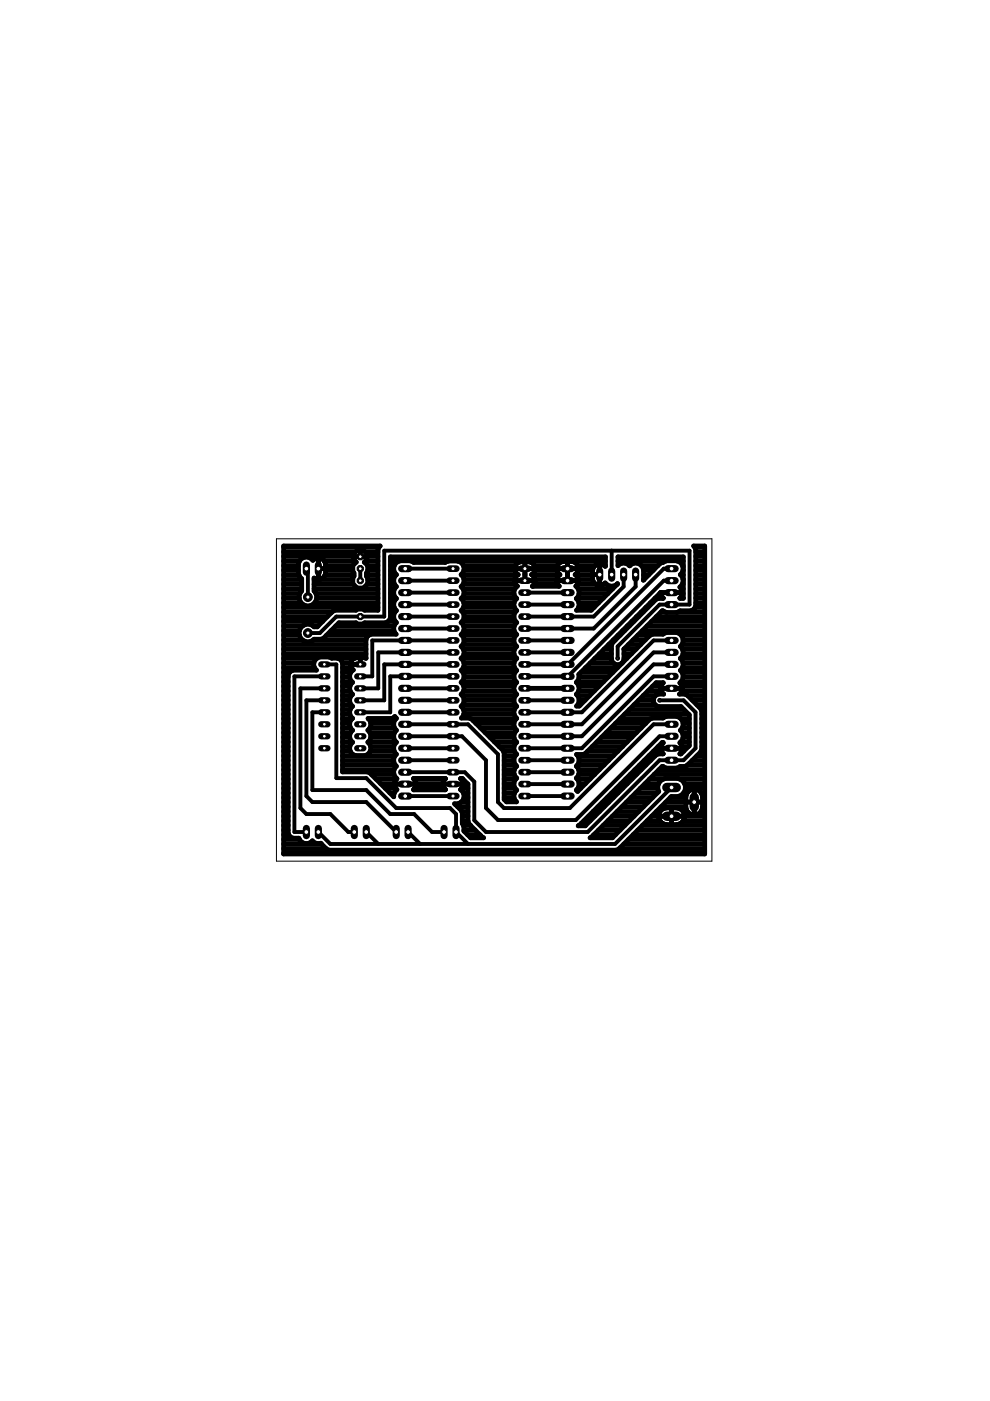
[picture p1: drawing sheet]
<svg xmlns="http://www.w3.org/2000/svg" width="210mm" height="297mm" viewBox="0 0 210 297" stroke-linecap="round" stroke-linejoin="round" font-family="sans-serif">
<g fill="none" stroke="#000" stroke-width="1">
<path d="M60.1 119h3.4M60.1 119.9h3.2M60.1 118h14.9M60.1 117h15.3M60.1 116h20.2M67.5 118.3v4.6M67.5 119.9v.1M67.5 119h.1M68.8 119h6.5M69 119.9h5.8M75 118h2.8M75.8 116.6h1.2l.8 .8v1.2l-.6 .6 .8 .7v1.3l-.3 .3v.7l.3 .2v1.4l-1 .9h-1.3l-.9-.9v-1.4l.3-.2v-.7l-.3-.3v-1.3l.7-.7-.5-.6v-1.2z"/>
<path d="M76.4 116.6v1.4M76.4 118h.1M76.4 117h.1M77.3 117h2.8M77.5 119h2.6M77.8 118h2.3M78 119.9h2.1M82.8 119h1.9M82.8 119.9h.8M87.1 119h41.3M95 119l-.6 .3h-6.7l-.7-.4h-2.2a1.7 1.7 0 0 0-1.3 2M97.1 119a1.65 1.65 0 0 1 1.3 1.9"/>
<path d="M98.3 119.9h11M111.3 119.1v4M111.3 119.9v.1M113.3 119.9h4.9M118.2 120l.6-.7 .6-.3 2.3 .1 .8 .9M118.2 120l-.1 .9M120.3 119l.1 4.1M120.3 119.9l.1 .1M122.5 119.9h3.7M122.5 120l.1 .9M127.1 119.5v4.6M127.1 119.9l.1 .1"/>
<path d="M128.2 119.9h.2M131 119h10.2M133.5 119.9h.1M133.5 120a1.68 1.68 0 0 1 1.7-.6 1.68 1.68 0 0 1 1.2 1.3v2.3l3.6-3.6 1.3-.5h2.2a1.7 1.7 0 0 1 1.3 2M133.5 120a1.61 1.61 0 0 0-2.5-.1v-1.8h13.9v8.8l-.8-.1a1.57 1.57 0 0 0 .4-2M136 119.9h3.5M143.6 119h1.3M144.7 119.9h.2M147.3 116h2.1M147.5 119h1.9M147.5 119.9h1.9M147.5 118h1.9"/>
<path d="M147.5 117h1.9M60.1 122.9h3.9M60.1 139.6h7M60.1 138.6h17.5M60.1 137.6h17.5M60.1 136.7h17.5M60.1 135.7h4M60.1 134.7h3.4M60.1 133.7h3.4M60.1 132.7h4.1M60.1 131.7h8.3M60.1 130.7h9.3"/>
<path d="M60.1 129.8h10.3M60.1 128.8h20M60.1 127.8h3.8M60.1 126.8h3.3M60.1 125.8h3.5M60.1 124.8h3.9M60.1 123.9h3.9M60.1 121.9h3.3M60.1 120.9h3.2M66.4 132.7h1M66.4 135.7h11.2M66.6 122.9h8.2"/>
<path d="M66.6 124.8h13.5M66.6 123.9h8.3M66.7 127.8h13.4M67 125.8h13.1M67.1 126.8h13M67.5 121.9h.1M67.5 120.9h.1M68.9 121.9l.1-2.2a1.53 1.53 0 0 0-1-1.4 1.53 1.53 0 0 0-1.7 .5 1.7 1.7 0 0 0-1.7-.7 1.7 1.7 0 0 0-1.3 1.4v2.2l.2 .6 .5 .4v2.6a1.86 1.86 0 0 0 0 2.6 1.86 1.86 0 0 0 2.6 0 1.86 1.86 0 0 0 0-2.6v-2.7l.8 .3M68.9 121.9l-.6 .7-.7 .3M68.9 121.9h6.2M69 120.6h-1.5M69 120.9h5.8"/>
<path d="M69.2 134.7h9M70.2 133.7h13.3M71.2 132.7h12.4M71.7 139.6h3.4M76.4 139.4v1.5M76.4 139.6h.1M77.6 139.6h.1M77.6 139.6l-2-.2a1.44 1.44 0 0 0-1.3 1.1M77.7 121.9h2.4M77.9 123.9h2.2M78 122.9h2.1M78 120.9h2.1"/>
<path d="M78.2 134.7l-.6 .8v4.1M82.3 131.7h1.5M82.8 122.9h.7M82.8 130.7h.7M82.8 129.8h.9M82.8 128.8h.8M82.8 127.8h.7M82.8 126.8h1.1M82.8 125.8h.7M82.8 124.8h.9M82.8 123.9h.9M82.8 121.9h1.2"/>
<path d="M82.8 120.9h.7M83.5 120.9l.6 .9a1.63 1.63 0 0 0 0 2.6 1.63 1.63 0 0 0 0 2.5 1.63 1.63 0 0 0 0 2.6l-.4 .3M83.7 129.8a1.67 1.67 0 0 0 .4 2.2 1.62 1.62 0 0 0-.1 2.5h-5.3l-.5 .2M97.8 139.6l.3 .4 .3 .5M97.8 139.6h11.8M97.8 121.9h11.9M97.9 126.8h11.6M97.9 134.7h11.5M98 131.7h11.3M98.1 129.8h11.1M98.1 136.7h11.1M98.2 124.8h11"/>
<path d="M98.2 123.9h11.1M98.2 137.6h10.9M98.3 128.8h10.8M98.3 132.7h10.8M98.3 133.7h10.7M98.3 127.8h10.7M98.4 120.9h10.8M98.4 120.9l-.3 .6-.3 .3a1.57 1.57 0 0 1 0 2.6 1.57 1.57 0 0 1 0 2.5 1.57 1.57 0 0 1 0 2.6 1.56 1.56 0 0 1 0 2.5 1.56 1.56 0 0 1 0 2.5 1.55 1.55 0 0 1 0 2.6 1.57 1.57 0 0 1 0 2.5M98.4 122.9h10.7M98.4 138.6h10.6M98.4 135.7h10.6M98.4 130.7h10.6"/>
<path d="M98.4 125.8h10.6M109.1 123.1h4.4M109.1 120.6h4.4M109.2 120.9a1.46 1.46 0 0 1 1.3-1.8h1.6a1.44 1.44 0 0 1 1.3 1.8M109.2 120.9l.1 .4 .6 .5a1.44 1.44 0 0 0-.6 2.1M109.3 123.9l.4 .4M109.6 139.6l-.6 .9M109.7 124.3h.1M109.7 124.3a1.64 1.64 0 0 0-.1 2.6 1.6 1.6 0 0 0 0 2.6 1.6 1.6 0 0 0 0 2.5 1.6 1.6 0 0 0 0 2.5 1.58 1.58 0 0 0 0 2.6 1.6 1.6 0 0 0 0 2.5M111.3 120.6h.1M111.3 122.9h.1M111.3 121.9h.1"/>
<path d="M111.3 120.9h.1M112.7 121.8l.1 .1M112.8 121.9a1.47 1.47 0 0 1 .4 2M112.8 121.9h5.8M112.9 124.3h.1M113.2 123.9l-.3 .4M113.2 123.9h5.1M113.4 120.9l-.3 .6-.4 .3M113.4 120.9h4.7M113.4 122.9h4.7M118 123.1h4.6M118 120.6h4.6"/>
<path d="M118.1 120.9l.2 .5 .4 .4a1.53 1.53 0 0 0-.1 2.5h-5.7M120.3 120.6h.1M120.3 122.9h.1M120.3 121.9h.1M120.3 120.9h.1M122 121.9h3.6M122.3 126.8h5.6M122.4 123.9h3.9M122.6 120.9l-.7 .9a1.53 1.53 0 0 1 .2 2.5 1.66 1.66 0 0 1 .1 2.6 1.61 1.61 0 0 1 0 2.5h3.1l5.6-5.7a1.65 1.65 0 0 1-2.6-.1 1.54 1.54 0 0 1-1.6 .4 1.54 1.54 0 0 1-1.1-1.3v-1.8a1.53 1.53 0 0 1 1.1-1.3 1.53 1.53 0 0 1 1.6 .5l.1-2h-45.6v12.9l-.2 .5-.4 .3-.5 .2h-4.4l-.3 .3h-1.3l-.2-.3h-3.6l-3.3 3.3-.5 .2h-1.5a1.86 1.86 0 0 1-2.7 0 1.86 1.86 0 0 1 0-2.6 1.86 1.86 0 0 1 2.7 0h.7l3.3-3.3 .4-.2h4.5l.2-.3h1.3l.3 .3h2.8v-12.9l.5-.7h-20.5v65.3h89.3v-65.3h-2.3l.4 .7v11.9l-.2 .5-.4 .4-.4 .2h-2.3l-.7 .4h-2.2l-.9-.4-8.1 8.1M122.6 124.8h7.3M122.6 120.9h3M122.6 122.9h3.1"/>
<path d="M122.7 128.8h3.3M122.7 127.8h4.2M122.8 125.8h6.1M125.6 121.8h1.5M126.1 139.6h3.5M127.1 138.6h2.5M127.1 121.8l.1 .1M127.1 123.9h.1M127.1 122.9h.1M127.1 121.9h.1M127.1 120.9h.1M128 123.9h.6"/>
<path d="M128.1 137.6h1.5M129.1 136.7h.6M130 135.7h.5M130.8 123.9h.1M131 134.7h.5M132 133.7h.5M132.3 139.6h.6M132.3 138.6h1.6M132.3 137.6h2.6M133 132.7h.4M133.2 136.7h2.6M134 131.7h.4"/>
<path d="M134.2 135.7h2.6M134.9 130.7h.5M135.2 134.7h2.6M135.9 129.8h.5M136.2 133.7h13.2M136.4 122.9h.1M136.4 121.9h1.1M136.4 120.9h2.1M136.9 128.8h.5M137.2 132.7h12.2M137.8 134.7l.5-.2h2.3l.7-.4h2.2a1.69 1.69 0 0 1 1.3 1.2 1.69 1.69 0 0 1-.5 1.8 1.64 1.64 0 0 1 0 2.5M137.8 134.7l-15 15h-.6l.3-.3"/>
<path d="M137.9 127.8h.5M138.2 131.7h11.2M138.9 126.8h1.7M139.1 130.7h10.3M139.9 125.8h.2M140.1 125.6h4.6M140.1 125.6l-17.4 17.4a1.56 1.56 0 0 1-.5 1.7 1.63 1.63 0 0 1 0 2.5 1.66 1.66 0 0 1 .3 2.2M140.1 125.6l.1 .6 .4 .6M140.1 129.8h1M140.6 126.8l-1 .1-.5 .2-9.3 9.2-.2 .5v3.1a1.35 1.35 0 0 0 1.4 1.1 1.35 1.35 0 0 0 1.3-1.1v-2.3M142.4 125.6v.1M143.7 129.8h5.7"/>
<path d="M144.2 126.8h.7M144.3 139.6l.3 .3 .2 .6M144.3 139.6h5.1M144.3 121.9h.6M144.4 134.7h5M144.5 124.8h.4M144.6 136.7h4.8M144.7 125.8h.2M144.7 123.9h.2M144.7 137.6h4.7M144.8 120.9l-.5 .9a1.66 1.66 0 0 1-.2 2.7l.4 .3M144.8 122.9h.1"/>
<path d="M144.8 138.6h4.6M144.8 135.7h4.6M144.8 120.9h.1M147.4 128.8h2M147.5 122.9h1.9M147.5 127.8h1.9M147.5 126.8h1.9M147.5 125.8h1.9M147.5 124.8h1.9M147.5 123.9h1.9M147.5 121.9h1.9M147.5 120.9h1.9"/>
<path d="M60.1 159.3h1M60.1 158.3h1M60.1 157.3h1M60.1 156.3h1M60.1 155.3h1M60.1 154.3h1M60.1 153.4h1M60.1 152.4h1M60.1 151.4h1M60.1 150.4h1M60.1 149.4h1M60.1 148.5h1"/>
<path d="M60.1 147.5h1M60.1 146.5h1M60.1 145.5h1M60.1 144.5h1M60.1 143.5h1M60.1 142.6h1.3M60.1 141.6h6.6M60.1 140.6h6.4M66.5 140.6l.3-.6 .4-.5 .6-.2h1.9l.6 .3h1.3l.5 .1 .3 .4 .2 .5v23.1h5.3l.5 .2 5.1 5v-.4l.2-.6 .5-.5a1.51 1.51 0 0 1 0-2.3 1.67 1.67 0 0 1-.1-2.6 1.64 1.64 0 0 1 0-2.6 1.64 1.64 0 0 1 0-2.5 1.63 1.63 0 0 1 0-2.6 1.63 1.63 0 0 1 0-2.5l-.4-.4-.7 .4h-5a1.56 1.56 0 0 1 0 2.5 1.57 1.57 0 0 1 0 2.6 1.59 1.59 0 0 1 .6 1.6 1.59 1.59 0 0 1-1.2 1.2M72.6 159.3h1.7M72.6 158.3h1.6M72.6 157.3h2.1"/>
<path d="M72.6 156.3h1.5M72.6 155.3h1.7M72.6 154.3h1.8M72.6 153.4h1.5M72.6 152.4h2.1M72.6 151.4h1.6M72.6 150.4h1.7M72.6 149.4h1.8M72.6 148.5h1.5M72.6 147.5h1.9M72.6 146.5h1.7M72.6 145.5h1.6"/>
<path d="M72.6 144.5h2M72.6 143.5h1.5M72.6 142.6h1.8M72.6 141.6h1.9M72.6 140.6h1.7M74.3 140.9h2.1M74.3 140.5a1.42 1.42 0 0 0 .6 1.5l-.5 .5M74.4 142.5a1.59 1.59 0 0 0 .4 2.2 1.57 1.57 0 0 0 0 2.5 1.57 1.57 0 0 0 0 2.6 1.57 1.57 0 0 0 0 2.5 1.57 1.57 0 0 0 0 2.5 1.57 1.57 0 0 0 0 2.6 1.59 1.59 0 0 0-.6 1.6 1.59 1.59 0 0 0 1.2 1.2M76.4 140.9h.1M76.4 140.6h.1M78.1 157.3h5.9M78.1 152.4h5.8"/>
<path d="M78.4 155.3h5.3M78.4 154.3h5.3M78.5 159.3h5.1M78.6 158.3h4.9M78.6 156.3h4.9M78.6 153.4h4.9M97.9 144.5h11.5M98 147.5h11.3M98.1 149.4h11.1M98.1 142.6h11.1M98.2 141.6h10.9M98.3 150.4h10.8"/>
<path d="M98.3 146.5h10.8M98.3 145.5h10.7M98.3 151.4h10.7M98.4 140.5v.7l-.3 .6-.3 .3a1.57 1.57 0 0 1 0 2.6 1.57 1.57 0 0 1 0 2.5 1.57 1.57 0 0 1 0 2.6 1.58 1.58 0 0 1 0 2.5h1.7l.5 .1 6.7 6.8 .2 .4v9.9l.5 .5h2.1a1.59 1.59 0 0 1 .1-2.5 1.6 1.6 0 0 1 0-2.5 1.58 1.58 0 0 1 0-2.5 1.62 1.62 0 0 1-.4-2.2M98.4 148.5h10.6M98.4 143.5h10.6M98.4 140.6h10.6M99.8 152.4h9.7M100.9 153.4h8.1M101.9 154.3h7.3M102.9 155.3h6.3M103.9 156.3h5.1"/>
<path d="M104.8 157.3h4.7M105.8 158.3h3.2M106.7 159.3h2.4M109 140.5v.7l.6 .9a1.6 1.6 0 0 0 0 2.6 1.6 1.6 0 0 0 0 2.5 1.6 1.6 0 0 0 0 2.6 1.6 1.6 0 0 0 0 2.5 1.6 1.6 0 0 0 0 2.5 1.6 1.6 0 0 0 0 2.6 1.6 1.6 0 0 0 0 2.5l-.4 .4M111.3 145.9h9M122.2 160h1.4l.5-.2 15-15.1 1.5 .1a1.53 1.53 0 0 0 .1 2.4h-1.1a1.34 1.34 0 0 0-1.1 1.3 1.34 1.34 0 0 0 1.1 1.3h4.8l1.8 1.8v6.5l-1.8 1.8-.3-.1a1.54 1.54 0 0 0 0-2.3 1.66 1.66 0 0 0 .2-2.7 1.68 1.68 0 0 0 .5-1.7 1.68 1.68 0 0 0-1.3-1.2h-2.2l-.7 .4h-2.3l-.5 .1-15.3 15.4-.3-.3a1.63 1.63 0 0 0 0-2.5 1.61 1.61 0 0 0 0-2.5 1.63 1.63 0 0 0 0-2.5zM122.3 144.5h5.7M122.4 147.5h2.6M122.5 149.4h.6M122.7 146.5h3.3M122.7 145.5h4.3M122.8 148.5h1.3"/>
<path d="M122.8 143.5h6.2M123.1 142.6h6.9M124.1 141.6h6.8M124.6 159.3h6.4M125.1 140.6h5M125.6 158.3h6.4M126.6 157.3h6.4M127.5 156.3h6.4M128.5 155.3h6.4M129.5 154.3h6.4M130.5 153.4h6.4M131.5 152.4h6.5"/>
<path d="M131.8 140.6h.1M132.5 151.4h13.5M133.4 150.4h11.6M134.4 149.4h4.5M135.4 148.5h3.1M136.4 147.5h2.6M137.4 146.5h2.8M138.3 145.5h1.9M138.5 159.3h1.8M139.5 158.3h.6M140.1 145.9h4.6M140.1 158.6h4.6"/>
<path d="M142.4 145.9v.1M142.4 158.6v.1M144.3 157.3h1.9M144.3 152.4h1.9M144.4 144.5h5M144.5 159.3h.5M144.6 146.5h4.8M144.6 145.5h4.8M144.6 142.6h4.8M144.6 158.3h1.3M144.6 154.3h1.6M144.7 155.3h1.5"/>
<path d="M144.7 141.6h4.7M144.8 140.5v.7l-.5 .9a1.66 1.66 0 0 1-.2 2.7 1.53 1.53 0 0 1 0 2.4h1.1l.5 .2 2.9 2.9 .2 .5v8.1l-.2 .5-2.9 2.9-.5 .2h-1l-.7 .4h-2.2l-.9-.4-15.3 15.1h4.8l9.8-9.8a1.86 1.86 0 0 1 1.3-2.7h2.8a1.94 1.94 0 0 1 1.5 1.9 1.94 1.94 0 0 1-1.5 1.9h-1.5l-11.2 11.2-.4 .2h-60.9l-.5-.2-1.3-1.3a1.58 1.58 0 0 1-1.8-.5 1.66 1.66 0 0 1-2.8-.6h-1.2l-.5-.2-.4-.4-.2-.4v-33.5l.2-.5 .4-.4 .5-.2h4.9l-.6-.9v-.6M144.8 156.3h1.4M144.8 153.4h1.4M144.8 143.5h4.6M144.8 140.6h4.6M145.8 147.5h3.6M146.8 148.5h2.6M147.7 149.4h1.7M148.6 159.3h.8M148.7 150.4h.7M148.8 158.3h.6"/>
<path d="M148.8 157.3h.6M148.8 156.3h.6M148.8 155.3h.6M148.8 154.3h.6M148.8 153.4h.6M148.8 152.4h.6M148.8 151.4h.6M60.1 160.3h1M60.1 173h1M60.1 179.9h9.1M60.1 178.9h8.1M60.1 178h3.4"/>
<path d="M60.1 177h1.1M60.1 176h1M60.1 175h1M60.1 174h1M60.1 172.1h1M60.1 171.1h1M60.1 170.1h1M60.1 169.1h1M60.1 168.1h1M60.1 167.1h1M60.1 166.2h1M60.1 165.2h1"/>
<path d="M60.1 164.2h1M60.1 163.2h1M60.1 162.2h1M60.1 161.2h1M72.6 160.3h11.1M72.6 163.2h10.9M72.6 162.2h11.2M72.6 161.2h10.9M78.7 164.2h4.8M79.7 165.2h4.4M80.7 166.2h2.9M81.7 167.1h2.2"/>
<path d="M82.7 168.1h.9M83.6 166.2h4.6M85.9 166.2v.1M87.7 165l6.7 .1a1.48 1.48 0 0 0 0 2.3l-6.7 .1a1.75 1.75 0 0 0 0-2.5zM87.7 165.2h6.7M87.9 167.1h6.3M88.2 166.2h5.7M93.9 166.2h4.3M96.1 166.2v.1M97 171.1h2.2M97.7 165.1l.3-.1 1.2 1.3v7.9l.6 .8 2.7 2.6h-2.7l-1.4-1.4v-.9l-.4-.7v-2.3l-.2-.4-1.4-1.5a1.66 1.66 0 0 0 1.9-.9 1.66 1.66 0 0 0-.6-2.1 1.5 1.5 0 0 0 0-2.3zM97.7 170.1h1.5"/>
<path d="M97.7 165.2h.4M97.9 172.1h1.3M97.9 167.1h1.3M98 173h1.2M98 174h1.2M98.2 166.2h.9M98.2 175h1.6M98.2 168.1h1M98.4 176h2.4M98.4 169.1h.8M99.1 177h2.6M106.9 160.3h2.3"/>
<path d="M106.9 169.1h2.1M106.9 168.1h2.2M106.9 167.1h2.3M106.9 166.2h2.1M106.9 165.2h2.5M106.9 164.2h2.1M106.9 163.2h2.2M106.9 162.2h2.4M106.9 161.2h2.1M122.4 165.2h2.7M122.4 162.2h5.7M122.5 160.3h7.5"/>
<path d="M122.5 167.1h.6M122.6 175.1l17.8-17.7h.2a1.69 1.69 0 0 0 0 2.4l-1 .1-.5 .2-15 15zM122.7 164.2h3.4M122.7 163.2h4.4M122.8 175h1.3M122.8 166.2h1.3M122.8 161.2h6.2M123.8 174h1.3M124.8 173h1.3M125.8 172.1h1.3M125.9 177h4.6M126.7 171.1h1.4"/>
<path d="M126.9 176h4.6M127.7 170.1h1.4M127.9 175h4.6M128.7 169.1h1.3M128.9 174h4.6M129.7 168.1h1.3M129.9 173h4.6M130.7 167.1h1.3M130.8 172.1h4.6M131.3 179.9h18.1M131.7 166.2h1.3M131.8 171.1h4.6"/>
<path d="M132.3 178.9h17.1M132.7 165.2h1.3M132.8 170.1h4.6M133.3 178h16.1M133.6 164.2h1.4M133.8 169.1h4.6M134.2 177h15.2M134.6 163.2h1.4M134.8 168.1h4.6M135.2 176h14.2M135.6 162.2h1.3M135.7 167.1h3.8"/>
<path d="M136.2 175h13.2M136.6 161.2h1.3M136.7 166.2h3M137.2 174h2.7M137.6 160.3h1.3M137.7 165.2h3M138.2 173h11.2M138.7 164.2h10.7M139.1 172.1h.8M139.7 163.2h9.7M139.9 174a1.76 1.76 0 0 1 1.4-2.7h2.2a1.76 1.76 0 0 1 1.4 2.7M139.9 174l.7 .6 .7 .2h2.4l.7-.3 .5-.5"/>
<path d="M140.1 171.1h5.3M141.1 170.1h4.3M142.1 169.1h3.3M142.4 173v.1M142.4 171.3v3.5M142.4 174v.1M142.4 172.1h.1M144.1 165.2h5.3M144.8 172.1h.9M144.9 174h4.5M144.9 168.1h.8M145.1 166.2h4.3"/>
<path d="M145.3 167.1h4.1M145.4 170.1h3.5M145.7 172l-.3-.8v-2.2a1.77 1.77 0 0 1 1.8-1.7 1.77 1.77 0 0 1 1.7 1.7v2.2l-.2 .8M145.7 172a1.77 1.77 0 0 0 3 0M145.8 162.2h3.6M146.7 161.2h2.7M147.2 169.1h.1M147.2 167.3v5.5M147.2 170.1h.1M147.2 172.1h.1M147.2 171.1h.1M147.2 168.1h.1"/>
<path d="M147.7 160.3h1.7M148.6 172.1h.8M148.7 168.1h.7M148.9 171.1h.5M148.9 170.1h.5M148.9 169.1h.5M60.1 180.9h89.3"/>
</g>
<g fill="none" stroke="#000" stroke-width=".83">
<path d="M129.7 116.8v5M65 120.6h.3v6M65.3 134.2h2.5l3.5-3.5h10.2v-13.9h64.7v11.4h-6.4l-8.8 8.9v2.5M76.4 120.6v2.5M85.9 130.7h10.2M85.9 128.2h10.2M85.9 133.3h10.2M85.9 125.6h10.2M85.9 120.6h10.2M85.9 123.1h10.2M96.1 138.3h-15.9v7.6h-3.8M96.1 135.8h-17.2v7.6h-2.5"/>
<path d="M111.3 128.2h9M111.3 138.3h9M111.3 135.8h9M111.3 125.6h9M132.2 121.8v2.6l-6.3 6.3h-14.6M134.8 121.8v2.6l-8.9 8.9h-14.6M142.4 138.3h-3.8l-15.2 15.3h-12.1M142.4 135.8h-3.8l-15.2 15.2h-12.1M142.4 120.6h-1.7l-20.3 20.3h-9.1M142.4 123.1h-1.7l-20.3 20.3h-9.1M68.8 143.4h-6.4v33h2.6M68.8 145.9h-5.1v25.4l1.3 1.3h5l3.9 3.8h1.2"/>
<path d="M68.8 151h-2.6v16.5h11.5l5 5.1h5.1l3.8 3.8h2.5M68.8 148.5h-3.8v20.3l1.2 1.3h11.5l6.3 6.3M68.8 140.9h2.5v24.1h6.4l6.3 6.3h11.4l1.3 1.3v3.8l2.5 2.5M85.9 148.5h10.2M85.9 153.6h13.3l6.4 6.3v10.2l1.2 1.2h14l17.8-17.7h3.8M85.9 156.1h12.1l5 5.1v10.1l2.6 2.6h16.5l17.7-17.8h2.6M85.9 151h10.2M85.9 145.9h10.2M85.9 158.6h10.2M96.1 140.9h-14.6v7.6h-5.1M96.1 143.4h-13.4v7.6h-6.3M111.3 148.5h9"/>
<path d="M139.8 148.5h5.1l2.6 2.5v7.6l-2.6 2.6h-5.1l-15.2 15.2h-21.6l-2.4-2.5v-8.2l-2-2h-12.7M142.4 140.9h-3.8l-15.2 15.2h-12.1M142.4 143.4h-3.8l-15.2 15.2h-12.1M77.7 176.4l2.5 2.5M85.9 166.2h10.2M85.9 161.2h10.2M85.9 168.8h10.2M86.5 176.4l2.6 2.5M111.3 166.2h9M111.3 163.7h9M111.3 161.2h9M111.3 168.8h9"/>
<path d="M142.4 167l-12 11.9h-60.4l-2.5-2.5"/>
</g>
<path d="M141.6 145.9h1.6" fill="none" stroke="#000" stroke-width="1.5"/>
<circle cx="142.4" cy="145.9" r=".51" fill="#fff" stroke="#000" stroke-width=".21"/>
<path d="M141.6 143.4h1.6" fill="none" stroke="#000" stroke-width="1.5"/>
<circle cx="142.4" cy="143.4" r=".51" fill="#fff" stroke="#000" stroke-width=".21"/>
<path d="M141.6 140.9h1.6" fill="none" stroke="#000" stroke-width="1.5"/>
<circle cx="142.4" cy="140.9" r=".51" fill="#fff" stroke="#000" stroke-width=".21"/>
<path d="M141.6 138.3h1.6" fill="none" stroke="#000" stroke-width="1.5"/>
<circle cx="142.4" cy="138.3" r=".51" fill="#fff" stroke="#000" stroke-width=".21"/>
<path d="M141.6 135.8h1.6" fill="none" stroke="#000" stroke-width="1.5"/>
<circle cx="142.4" cy="135.8" r=".51" fill="#fff" stroke="#000" stroke-width=".21"/>
<path d="M67.5 119.8v1.5" fill="none" stroke="#000" stroke-width="1.5"/>
<circle cx="67.5" cy="120.6" r=".51" fill="#fff" stroke="#000" stroke-width=".21"/>
<path d="M65 119.8v1.5" fill="none" stroke="#000" stroke-width="1.5"/>
<circle cx="65" cy="120.6" r=".51" fill="#fff" stroke="#000" stroke-width=".21"/>
<path d="M119.6 120.6h1.5" fill="none" stroke="#000" stroke-width="1.5"/>
<circle cx="120.3" cy="120.6" r=".51" fill="#fff" stroke="#000" stroke-width=".21"/>
<path d="M119.6 123.1h1.5" fill="none" stroke="#000" stroke-width="1.5"/>
<circle cx="120.3" cy="123.1" r=".51" fill="#fff" stroke="#000" stroke-width=".21"/>
<path d="M119.6 125.6h1.5" fill="none" stroke="#000" stroke-width="1.5"/>
<circle cx="120.3" cy="125.6" r=".51" fill="#fff" stroke="#000" stroke-width=".21"/>
<path d="M119.6 128.2h1.5" fill="none" stroke="#000" stroke-width="1.5"/>
<circle cx="120.3" cy="128.2" r=".51" fill="#fff" stroke="#000" stroke-width=".21"/>
<path d="M119.6 130.7h1.5" fill="none" stroke="#000" stroke-width="1.5"/>
<circle cx="120.3" cy="130.7" r=".51" fill="#fff" stroke="#000" stroke-width=".21"/>
<path d="M119.6 133.3h1.5" fill="none" stroke="#000" stroke-width="1.5"/>
<circle cx="120.3" cy="133.3" r=".51" fill="#fff" stroke="#000" stroke-width=".21"/>
<path d="M119.6 135.8h1.5" fill="none" stroke="#000" stroke-width="1.5"/>
<circle cx="120.3" cy="135.8" r=".51" fill="#fff" stroke="#000" stroke-width=".21"/>
<path d="M119.6 138.3h1.5" fill="none" stroke="#000" stroke-width="1.5"/>
<circle cx="120.3" cy="138.3" r=".51" fill="#fff" stroke="#000" stroke-width=".21"/>
<path d="M119.6 140.9h1.5" fill="none" stroke="#000" stroke-width="1.5"/>
<circle cx="120.3" cy="140.9" r=".51" fill="#fff" stroke="#000" stroke-width=".21"/>
<path d="M119.6 143.4h1.5" fill="none" stroke="#000" stroke-width="1.5"/>
<circle cx="120.3" cy="143.4" r=".51" fill="#fff" stroke="#000" stroke-width=".21"/>
<path d="M119.6 145.9h1.5" fill="none" stroke="#000" stroke-width="1.5"/>
<circle cx="120.3" cy="145.9" r=".51" fill="#fff" stroke="#000" stroke-width=".21"/>
<path d="M119.6 148.5h1.5" fill="none" stroke="#000" stroke-width="1.5"/>
<circle cx="120.3" cy="148.5" r=".51" fill="#fff" stroke="#000" stroke-width=".21"/>
<path d="M119.6 151h1.5" fill="none" stroke="#000" stroke-width="1.5"/>
<circle cx="120.3" cy="151" r=".51" fill="#fff" stroke="#000" stroke-width=".21"/>
<path d="M119.6 153.6h1.5" fill="none" stroke="#000" stroke-width="1.5"/>
<circle cx="120.3" cy="153.6" r=".51" fill="#fff" stroke="#000" stroke-width=".21"/>
<path d="M119.6 156.1h1.5" fill="none" stroke="#000" stroke-width="1.5"/>
<circle cx="120.3" cy="156.1" r=".51" fill="#fff" stroke="#000" stroke-width=".21"/>
<path d="M119.6 158.6h1.5" fill="none" stroke="#000" stroke-width="1.5"/>
<circle cx="120.3" cy="158.6" r=".51" fill="#fff" stroke="#000" stroke-width=".21"/>
<path d="M119.6 161.2h1.5" fill="none" stroke="#000" stroke-width="1.5"/>
<circle cx="120.3" cy="161.2" r=".51" fill="#fff" stroke="#000" stroke-width=".21"/>
<path d="M119.6 163.7h1.5" fill="none" stroke="#000" stroke-width="1.5"/>
<circle cx="120.3" cy="163.7" r=".51" fill="#fff" stroke="#000" stroke-width=".21"/>
<path d="M119.6 166.2h1.5" fill="none" stroke="#000" stroke-width="1.5"/>
<circle cx="120.3" cy="166.2" r=".51" fill="#fff" stroke="#000" stroke-width=".21"/>
<path d="M119.6 168.8h1.5" fill="none" stroke="#000" stroke-width="1.5"/>
<circle cx="120.3" cy="168.8" r=".51" fill="#fff" stroke="#000" stroke-width=".21"/>
<circle cx="76.4" cy="120.6" r=".71" fill="#000" stroke="#000" stroke-width=".21"/>
<circle cx="76.4" cy="120.6" r=".4" fill="#fff" stroke="#000" stroke-width=".21"/>
<circle cx="76.4" cy="118" r=".71" fill="#000" stroke="#000" stroke-width=".21"/>
<circle cx="76.4" cy="118" r=".4" fill="#fff" stroke="#000" stroke-width=".21"/>
<path d="M127.1 121.1v1.5" fill="none" stroke="#000" stroke-width="1.5"/>
<circle cx="127.1" cy="121.8" r=".51" fill="#fff" stroke="#000" stroke-width=".21"/>
<path d="M129.7 121.1v1.5" fill="none" stroke="#000" stroke-width="1.5"/>
<circle cx="129.7" cy="121.8" r=".51" fill="#fff" stroke="#000" stroke-width=".21"/>
<path d="M132.2 121.1v1.5" fill="none" stroke="#000" stroke-width="1.5"/>
<circle cx="132.2" cy="121.8" r=".51" fill="#fff" stroke="#000" stroke-width=".21"/>
<path d="M134.8 121.1v1.5" fill="none" stroke="#000" stroke-width="1.5"/>
<circle cx="134.8" cy="121.8" r=".51" fill="#fff" stroke="#000" stroke-width=".21"/>
<path d="M141.6 128.2h1.6" fill="none" stroke="#000" stroke-width="1.5"/>
<circle cx="142.4" cy="128.2" r=".51" fill="#fff" stroke="#000" stroke-width=".21"/>
<path d="M141.6 125.6h1.6" fill="none" stroke="#000" stroke-width="1.5"/>
<circle cx="142.4" cy="125.6" r=".51" fill="#fff" stroke="#000" stroke-width=".21"/>
<path d="M141.6 123.1h1.6" fill="none" stroke="#000" stroke-width="1.5"/>
<circle cx="142.4" cy="123.1" r=".51" fill="#fff" stroke="#000" stroke-width=".21"/>
<path d="M141.6 120.6h1.6" fill="none" stroke="#000" stroke-width="1.5"/>
<circle cx="142.4" cy="120.6" r=".51" fill="#fff" stroke="#000" stroke-width=".21"/>
<path d="M95.4 120.6h1.4" fill="none" stroke="#000" stroke-width="1.4"/>
<circle cx="96.1" cy="120.6" r=".44" fill="#fff" stroke="#000" stroke-width=".21"/>
<path d="M95.4 123.1h1.4" fill="none" stroke="#000" stroke-width="1.4"/>
<circle cx="96.1" cy="123.1" r=".44" fill="#fff" stroke="#000" stroke-width=".21"/>
<path d="M95.4 125.6h1.4" fill="none" stroke="#000" stroke-width="1.4"/>
<circle cx="96.1" cy="125.6" r=".44" fill="#fff" stroke="#000" stroke-width=".21"/>
<path d="M95.4 128.2h1.4" fill="none" stroke="#000" stroke-width="1.4"/>
<circle cx="96.1" cy="128.2" r=".44" fill="#fff" stroke="#000" stroke-width=".21"/>
<path d="M95.4 130.7h1.4" fill="none" stroke="#000" stroke-width="1.4"/>
<circle cx="96.1" cy="130.7" r=".44" fill="#fff" stroke="#000" stroke-width=".21"/>
<path d="M95.4 133.3h1.4" fill="none" stroke="#000" stroke-width="1.4"/>
<circle cx="96.1" cy="133.3" r=".44" fill="#fff" stroke="#000" stroke-width=".21"/>
<path d="M95.4 135.8h1.4" fill="none" stroke="#000" stroke-width="1.4"/>
<circle cx="96.1" cy="135.8" r=".44" fill="#fff" stroke="#000" stroke-width=".21"/>
<path d="M95.4 138.3h1.4" fill="none" stroke="#000" stroke-width="1.4"/>
<circle cx="96.1" cy="138.3" r=".44" fill="#fff" stroke="#000" stroke-width=".21"/>
<path d="M95.4 140.9h1.4" fill="none" stroke="#000" stroke-width="1.4"/>
<circle cx="96.1" cy="140.9" r=".44" fill="#fff" stroke="#000" stroke-width=".21"/>
<path d="M95.4 143.4h1.4" fill="none" stroke="#000" stroke-width="1.4"/>
<circle cx="96.1" cy="143.4" r=".44" fill="#fff" stroke="#000" stroke-width=".21"/>
<path d="M95.4 145.9h1.4" fill="none" stroke="#000" stroke-width="1.4"/>
<circle cx="96.1" cy="145.9" r=".44" fill="#fff" stroke="#000" stroke-width=".21"/>
<path d="M95.4 148.5h1.4" fill="none" stroke="#000" stroke-width="1.4"/>
<circle cx="96.1" cy="148.5" r=".44" fill="#fff" stroke="#000" stroke-width=".21"/>
<path d="M95.4 151h1.4" fill="none" stroke="#000" stroke-width="1.4"/>
<circle cx="96.1" cy="151" r=".44" fill="#fff" stroke="#000" stroke-width=".21"/>
<path d="M95.4 153.6h1.4" fill="none" stroke="#000" stroke-width="1.4"/>
<circle cx="96.1" cy="153.6" r=".44" fill="#fff" stroke="#000" stroke-width=".21"/>
<path d="M95.4 156.1h1.4" fill="none" stroke="#000" stroke-width="1.4"/>
<circle cx="96.1" cy="156.1" r=".44" fill="#fff" stroke="#000" stroke-width=".21"/>
<path d="M95.4 158.6h1.4" fill="none" stroke="#000" stroke-width="1.4"/>
<circle cx="96.1" cy="158.6" r=".44" fill="#fff" stroke="#000" stroke-width=".21"/>
<path d="M95.4 161.2h1.4" fill="none" stroke="#000" stroke-width="1.4"/>
<circle cx="96.1" cy="161.2" r=".44" fill="#fff" stroke="#000" stroke-width=".21"/>
<path d="M95.4 163.7h1.4" fill="none" stroke="#000" stroke-width="1.4"/>
<circle cx="96.1" cy="163.7" r=".44" fill="#fff" stroke="#000" stroke-width=".21"/>
<path d="M95.4 166.2h1.4" fill="none" stroke="#000" stroke-width="1.4"/>
<circle cx="96.1" cy="166.2" r=".44" fill="#fff" stroke="#000" stroke-width=".21"/>
<path d="M95.4 168.8h1.4" fill="none" stroke="#000" stroke-width="1.4"/>
<circle cx="96.1" cy="168.8" r=".44" fill="#fff" stroke="#000" stroke-width=".21"/>
<path d="M110.6 120.6h1.4" fill="none" stroke="#000" stroke-width="1.4"/>
<circle cx="111.3" cy="120.6" r=".44" fill="#fff" stroke="#000" stroke-width=".21"/>
<path d="M110.6 123.1h1.4" fill="none" stroke="#000" stroke-width="1.4"/>
<circle cx="111.3" cy="123.1" r=".44" fill="#fff" stroke="#000" stroke-width=".21"/>
<path d="M110.6 125.6h1.4" fill="none" stroke="#000" stroke-width="1.4"/>
<circle cx="111.3" cy="125.6" r=".44" fill="#fff" stroke="#000" stroke-width=".21"/>
<path d="M110.6 128.2h1.4" fill="none" stroke="#000" stroke-width="1.4"/>
<circle cx="111.3" cy="128.2" r=".44" fill="#fff" stroke="#000" stroke-width=".21"/>
<path d="M110.6 130.7h1.4" fill="none" stroke="#000" stroke-width="1.4"/>
<circle cx="111.3" cy="130.7" r=".44" fill="#fff" stroke="#000" stroke-width=".21"/>
<path d="M110.6 133.3h1.4" fill="none" stroke="#000" stroke-width="1.4"/>
<circle cx="111.3" cy="133.3" r=".44" fill="#fff" stroke="#000" stroke-width=".21"/>
<path d="M110.6 135.8h1.4" fill="none" stroke="#000" stroke-width="1.4"/>
<circle cx="111.3" cy="135.8" r=".44" fill="#fff" stroke="#000" stroke-width=".21"/>
<path d="M110.6 138.3h1.4" fill="none" stroke="#000" stroke-width="1.4"/>
<circle cx="111.3" cy="138.3" r=".44" fill="#fff" stroke="#000" stroke-width=".21"/>
<path d="M110.6 140.9h1.4" fill="none" stroke="#000" stroke-width="1.4"/>
<circle cx="111.3" cy="140.9" r=".44" fill="#fff" stroke="#000" stroke-width=".21"/>
<path d="M110.6 143.4h1.4" fill="none" stroke="#000" stroke-width="1.4"/>
<circle cx="111.3" cy="143.4" r=".44" fill="#fff" stroke="#000" stroke-width=".21"/>
<path d="M110.6 145.9h1.4" fill="none" stroke="#000" stroke-width="1.4"/>
<circle cx="111.3" cy="145.9" r=".44" fill="#fff" stroke="#000" stroke-width=".21"/>
<path d="M110.6 148.5h1.4" fill="none" stroke="#000" stroke-width="1.4"/>
<circle cx="111.3" cy="148.5" r=".44" fill="#fff" stroke="#000" stroke-width=".21"/>
<path d="M110.6 151h1.4" fill="none" stroke="#000" stroke-width="1.4"/>
<circle cx="111.3" cy="151" r=".44" fill="#fff" stroke="#000" stroke-width=".21"/>
<path d="M110.6 153.6h1.4" fill="none" stroke="#000" stroke-width="1.4"/>
<circle cx="111.3" cy="153.6" r=".44" fill="#fff" stroke="#000" stroke-width=".21"/>
<path d="M110.6 156.1h1.4" fill="none" stroke="#000" stroke-width="1.4"/>
<circle cx="111.3" cy="156.1" r=".44" fill="#fff" stroke="#000" stroke-width=".21"/>
<path d="M110.6 158.6h1.4" fill="none" stroke="#000" stroke-width="1.4"/>
<circle cx="111.3" cy="158.6" r=".44" fill="#fff" stroke="#000" stroke-width=".21"/>
<path d="M110.6 161.2h1.4" fill="none" stroke="#000" stroke-width="1.4"/>
<circle cx="111.3" cy="161.2" r=".44" fill="#fff" stroke="#000" stroke-width=".21"/>
<path d="M110.6 163.7h1.4" fill="none" stroke="#000" stroke-width="1.4"/>
<circle cx="111.3" cy="163.7" r=".44" fill="#fff" stroke="#000" stroke-width=".21"/>
<path d="M110.6 166.2h1.4" fill="none" stroke="#000" stroke-width="1.4"/>
<circle cx="111.3" cy="166.2" r=".44" fill="#fff" stroke="#000" stroke-width=".21"/>
<path d="M110.6 168.8h1.4" fill="none" stroke="#000" stroke-width="1.4"/>
<circle cx="111.3" cy="168.8" r=".44" fill="#fff" stroke="#000" stroke-width=".21"/>
<circle cx="76.4" cy="123.1" r=".71" fill="#000" stroke="#000" stroke-width=".21"/>
<circle cx="76.4" cy="123.1" r=".4" fill="#fff" stroke="#000" stroke-width=".21"/>
<circle cx="76.4" cy="130.7" r=".71" fill="#000" stroke="#000" stroke-width=".21"/>
<circle cx="76.4" cy="130.7" r=".4" fill="#fff" stroke="#000" stroke-width=".21"/>
<path d="M141.6 161.2h1.6" fill="none" stroke="#000" stroke-width="1.5"/>
<circle cx="142.4" cy="161.2" r=".51" fill="#fff" stroke="#000" stroke-width=".21"/>
<path d="M141.6 158.6h1.6" fill="none" stroke="#000" stroke-width="1.5"/>
<circle cx="142.4" cy="158.6" r=".51" fill="#fff" stroke="#000" stroke-width=".21"/>
<path d="M141.6 156.1h1.6" fill="none" stroke="#000" stroke-width="1.5"/>
<circle cx="142.4" cy="156.1" r=".51" fill="#fff" stroke="#000" stroke-width=".21"/>
<path d="M141.6 153.6h1.6" fill="none" stroke="#000" stroke-width="1.5"/>
<circle cx="142.4" cy="153.6" r=".51" fill="#fff" stroke="#000" stroke-width=".21"/>
<circle cx="65.3" cy="126.6" r=".93" fill="#000" stroke="#000" stroke-width=".21"/>
<circle cx="65.3" cy="126.6" r=".44" fill="#fff" stroke="#000" stroke-width=".21"/>
<circle cx="65.3" cy="134.2" r=".93" fill="#000" stroke="#000" stroke-width=".21"/>
<circle cx="65.3" cy="134.2" r=".44" fill="#fff" stroke="#000" stroke-width=".21"/>
<path d="M85.2 120.6h1.5" fill="none" stroke="#000" stroke-width="1.5"/>
<circle cx="85.9" cy="120.6" r=".51" fill="#fff" stroke="#000" stroke-width=".21"/>
<path d="M85.2 123.1h1.5" fill="none" stroke="#000" stroke-width="1.5"/>
<circle cx="85.9" cy="123.1" r=".51" fill="#fff" stroke="#000" stroke-width=".21"/>
<path d="M85.2 125.6h1.5" fill="none" stroke="#000" stroke-width="1.5"/>
<circle cx="85.9" cy="125.6" r=".51" fill="#fff" stroke="#000" stroke-width=".21"/>
<path d="M85.2 128.2h1.5" fill="none" stroke="#000" stroke-width="1.5"/>
<circle cx="85.9" cy="128.2" r=".51" fill="#fff" stroke="#000" stroke-width=".21"/>
<path d="M85.2 130.7h1.5" fill="none" stroke="#000" stroke-width="1.5"/>
<circle cx="85.9" cy="130.7" r=".51" fill="#fff" stroke="#000" stroke-width=".21"/>
<path d="M85.2 133.3h1.5" fill="none" stroke="#000" stroke-width="1.5"/>
<circle cx="85.9" cy="133.3" r=".51" fill="#fff" stroke="#000" stroke-width=".21"/>
<path d="M85.2 135.8h1.5" fill="none" stroke="#000" stroke-width="1.5"/>
<circle cx="85.9" cy="135.8" r=".51" fill="#fff" stroke="#000" stroke-width=".21"/>
<path d="M85.2 138.3h1.5" fill="none" stroke="#000" stroke-width="1.5"/>
<circle cx="85.9" cy="138.3" r=".51" fill="#fff" stroke="#000" stroke-width=".21"/>
<path d="M85.2 140.9h1.5" fill="none" stroke="#000" stroke-width="1.5"/>
<circle cx="85.9" cy="140.9" r=".51" fill="#fff" stroke="#000" stroke-width=".21"/>
<path d="M85.2 143.4h1.5" fill="none" stroke="#000" stroke-width="1.5"/>
<circle cx="85.9" cy="143.4" r=".51" fill="#fff" stroke="#000" stroke-width=".21"/>
<path d="M85.2 145.9h1.5" fill="none" stroke="#000" stroke-width="1.5"/>
<circle cx="85.9" cy="145.9" r=".51" fill="#fff" stroke="#000" stroke-width=".21"/>
<path d="M85.2 148.5h1.5" fill="none" stroke="#000" stroke-width="1.5"/>
<circle cx="85.9" cy="148.5" r=".51" fill="#fff" stroke="#000" stroke-width=".21"/>
<path d="M85.2 151h1.5" fill="none" stroke="#000" stroke-width="1.5"/>
<circle cx="85.9" cy="151" r=".51" fill="#fff" stroke="#000" stroke-width=".21"/>
<path d="M85.2 153.6h1.5" fill="none" stroke="#000" stroke-width="1.5"/>
<circle cx="85.9" cy="153.6" r=".51" fill="#fff" stroke="#000" stroke-width=".21"/>
<path d="M85.2 156.1h1.5" fill="none" stroke="#000" stroke-width="1.5"/>
<circle cx="85.9" cy="156.1" r=".51" fill="#fff" stroke="#000" stroke-width=".21"/>
<path d="M85.2 158.6h1.5" fill="none" stroke="#000" stroke-width="1.5"/>
<circle cx="85.9" cy="158.6" r=".51" fill="#fff" stroke="#000" stroke-width=".21"/>
<path d="M85.2 161.2h1.5" fill="none" stroke="#000" stroke-width="1.5"/>
<circle cx="85.9" cy="161.2" r=".51" fill="#fff" stroke="#000" stroke-width=".21"/>
<path d="M85.2 163.7h1.5" fill="none" stroke="#000" stroke-width="1.5"/>
<circle cx="85.9" cy="163.7" r=".51" fill="#fff" stroke="#000" stroke-width=".21"/>
<path d="M85.2 166.2h1.5" fill="none" stroke="#000" stroke-width="1.5"/>
<circle cx="85.9" cy="166.2" r=".51" fill="#fff" stroke="#000" stroke-width=".21"/>
<path d="M85.2 168.8h1.5" fill="none" stroke="#000" stroke-width="1.5"/>
<circle cx="85.9" cy="168.8" r=".51" fill="#fff" stroke="#000" stroke-width=".21"/>
<path d="M141.4 167h2" fill="none" stroke="#000" stroke-width="2"/>
<circle cx="142.4" cy="167" r=".51" fill="#fff" stroke="#000" stroke-width=".21"/>
<path d="M141.4 173.1h2" fill="none" stroke="#000" stroke-width="2"/>
<circle cx="142.4" cy="173.1" r=".51" fill="#fff" stroke="#000" stroke-width=".21"/>
<path d="M147.2 169.1v2" fill="none" stroke="#000" stroke-width="2"/>
<circle cx="147.2" cy="170.1" r=".51" fill="#fff" stroke="#000" stroke-width=".21"/>
<path d="M94.1 175.6v1.6" fill="none" stroke="#000" stroke-width="1.5"/>
<circle cx="94.1" cy="176.4" r=".51" fill="#fff" stroke="#000" stroke-width=".21"/>
<path d="M96.7 175.6v1.6" fill="none" stroke="#000" stroke-width="1.5"/>
<circle cx="96.7" cy="176.4" r=".51" fill="#fff" stroke="#000" stroke-width=".21"/>
<path d="M84 175.6v1.6" fill="none" stroke="#000" stroke-width="1.5"/>
<circle cx="84" cy="176.4" r=".51" fill="#fff" stroke="#000" stroke-width=".21"/>
<path d="M86.5 175.6v1.6" fill="none" stroke="#000" stroke-width="1.5"/>
<circle cx="86.5" cy="176.4" r=".51" fill="#fff" stroke="#000" stroke-width=".21"/>
<path d="M65 175.6v1.6" fill="none" stroke="#000" stroke-width="1.5"/>
<circle cx="65" cy="176.4" r=".51" fill="#fff" stroke="#000" stroke-width=".21"/>
<path d="M67.5 175.6v1.6" fill="none" stroke="#000" stroke-width="1.5"/>
<circle cx="67.5" cy="176.4" r=".51" fill="#fff" stroke="#000" stroke-width=".21"/>
<path d="M75.1 175.6v1.6" fill="none" stroke="#000" stroke-width="1.5"/>
<circle cx="75.1" cy="176.4" r=".51" fill="#fff" stroke="#000" stroke-width=".21"/>
<path d="M77.7 175.6v1.6" fill="none" stroke="#000" stroke-width="1.5"/>
<circle cx="77.7" cy="176.4" r=".51" fill="#fff" stroke="#000" stroke-width=".21"/>
<path d="M75.7 158.6h1.3" fill="none" stroke="#000" stroke-width="1.3"/>
<circle cx="76.4" cy="158.6" r=".4" fill="#fff" stroke="#000" stroke-width=".21"/>
<path d="M75.7 156.1h1.3" fill="none" stroke="#000" stroke-width="1.3"/>
<circle cx="76.4" cy="156.1" r=".4" fill="#fff" stroke="#000" stroke-width=".21"/>
<path d="M75.7 143.4h1.3" fill="none" stroke="#000" stroke-width="1.3"/>
<circle cx="76.4" cy="143.4" r=".4" fill="#fff" stroke="#000" stroke-width=".21"/>
<path d="M75.7 140.9h1.3" fill="none" stroke="#000" stroke-width="1.3"/>
<circle cx="76.4" cy="140.9" r=".4" fill="#fff" stroke="#000" stroke-width=".21"/>
<path d="M75.7 153.6h1.3" fill="none" stroke="#000" stroke-width="1.3"/>
<circle cx="76.4" cy="153.6" r=".4" fill="#fff" stroke="#000" stroke-width=".21"/>
<path d="M75.7 151h1.3" fill="none" stroke="#000" stroke-width="1.3"/>
<circle cx="76.4" cy="151" r=".4" fill="#fff" stroke="#000" stroke-width=".21"/>
<path d="M75.7 145.9h1.3" fill="none" stroke="#000" stroke-width="1.3"/>
<circle cx="76.4" cy="145.9" r=".4" fill="#fff" stroke="#000" stroke-width=".21"/>
<path d="M75.7 148.5h1.3" fill="none" stroke="#000" stroke-width="1.3"/>
<circle cx="76.4" cy="148.5" r=".4" fill="#fff" stroke="#000" stroke-width=".21"/>
<path d="M68.1 140.9h1.3" fill="none" stroke="#000" stroke-width="1.3"/>
<circle cx="68.8" cy="140.9" r=".4" fill="#fff" stroke="#000" stroke-width=".21"/>
<path d="M68.1 143.4h1.3" fill="none" stroke="#000" stroke-width="1.3"/>
<circle cx="68.8" cy="143.4" r=".4" fill="#fff" stroke="#000" stroke-width=".21"/>
<path d="M68.1 145.9h1.3" fill="none" stroke="#000" stroke-width="1.3"/>
<circle cx="68.8" cy="145.9" r=".4" fill="#fff" stroke="#000" stroke-width=".21"/>
<path d="M68.1 148.5h1.3" fill="none" stroke="#000" stroke-width="1.3"/>
<circle cx="68.8" cy="148.5" r=".4" fill="#fff" stroke="#000" stroke-width=".21"/>
<path d="M68.1 151h1.3" fill="none" stroke="#000" stroke-width="1.3"/>
<circle cx="68.8" cy="151" r=".4" fill="#fff" stroke="#000" stroke-width=".21"/>
<path d="M68.1 153.6h1.3" fill="none" stroke="#000" stroke-width="1.3"/>
<circle cx="68.8" cy="153.6" r=".4" fill="#fff" stroke="#000" stroke-width=".21"/>
<path d="M68.1 156.1h1.3" fill="none" stroke="#000" stroke-width="1.3"/>
<circle cx="68.8" cy="156.1" r=".4" fill="#fff" stroke="#000" stroke-width=".21"/>
<path d="M68.1 158.6h1.3" fill="none" stroke="#000" stroke-width="1.3"/>
<circle cx="68.8" cy="158.6" r=".4" fill="#fff" stroke="#000" stroke-width=".21"/>
<circle cx="131" cy="139.6" r=".38" fill="#000" stroke="#000" stroke-width=".21"/>
<circle cx="131" cy="139.6" r=".17" fill="#fff" stroke="#000" stroke-width=".21"/>
<circle cx="139.8" cy="148.5" r=".38" fill="#000" stroke="#000" stroke-width=".21"/>
<circle cx="139.8" cy="148.5" r=".17" fill="#fff" stroke="#000" stroke-width=".21"/>
<path d="M58.6 114.2h92.3v68.4h-92.3z" fill="none" stroke="#000" stroke-width=".21"/>
</svg>
